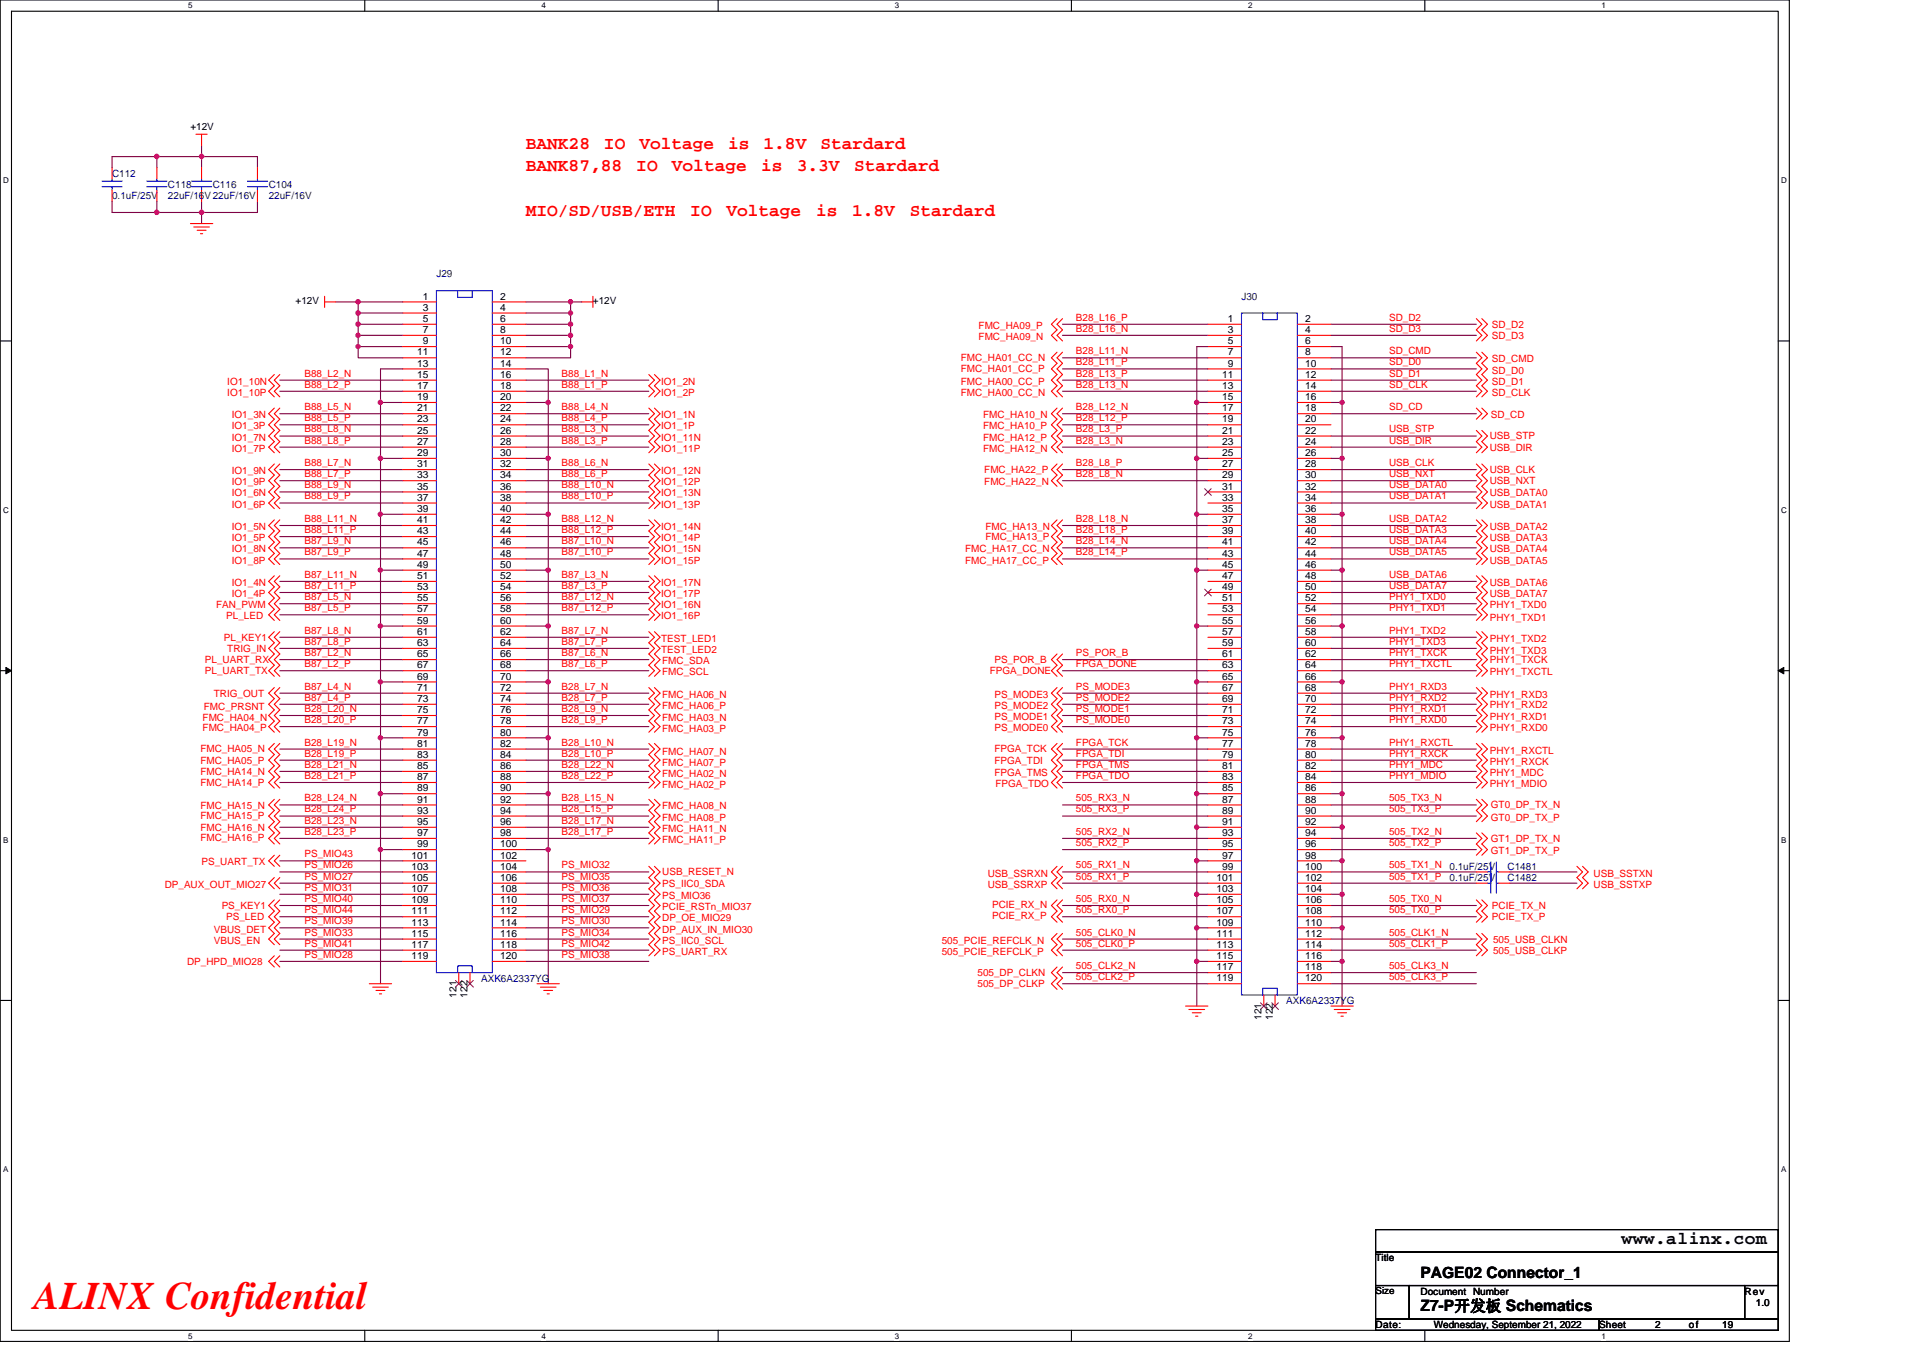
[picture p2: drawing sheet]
<svg xmlns="http://www.w3.org/2000/svg" width="297mm" height="210mm" viewBox="0 0 297 210" stroke-linecap="round" stroke-linejoin="round" font-family="sans-serif">
<defs><g id="words">
<text font-size="6" fill="#f00" x="5.2" y="202.3">ALINX Confidential</text>
<g font-size="2.8" fill="#f00">
<text x="81.2" y="23">BANK28</text>
<text x="93.3" y="23">IO</text>
<text x="98.8" y="23">Voltage</text>
<text x="112.5" y="23">is</text>
<text x="118" y="23">1.8V</text>
<text x="126.7" y="23">Stardard</text>
<text x="81.2" y="26.5">BANK87,88</text>
<text x="98.3" y="26.5">IO</text>
<text x="103.8" y="26.5">Voltage</text>
<text x="117.6" y="26.5">is</text>
<text x="123.1" y="26.5">3.3V</text>
<text x="131.9" y="26.5">Stardard</text>
<text x="81.2" y="33.4">MIO/SD/USB/ETH</text>
<text x="106.6" y="33.4">IO</text>
<text x="112.2" y="33.4">Voltage</text>
<text x="126.1" y="33.4">is</text>
<text x="131.6" y="33.4">1.8V</text>
<text x="140.6" y="33.4">Stardard</text>
</g>
<text font-size="2.8" x="250.5" y="192.3">www.alinx.com</text>
<g font-size="2.4">
<text x="219.4" y="197.4">PAGE02 Connector_1</text>
<text x="219.4" y="202.6">Z7-P开发板 Schematics</text>
</g>
<g font-size="1.5">
<text x="29.4" y="20.1">+12V</text>
<text x="45.7" y="47">+12V</text>
<text x="65.3" y="46.3">1</text>
<text x="77.3" y="46.3">2</text>
<text x="91.6" y="47">+12V</text>
<text x="65.3" y="48">3</text>
<text x="65.3" y="49.7">5</text>
<text x="65.3" y="51.5">7</text>
<text x="65.3" y="53.2">9</text>
<text x="77.3" y="48">4</text>
<text x="77.3" y="49.7">6</text>
<text x="77.3" y="51.5">8</text>
<text x="77.3" y="53.2">10</text>
<text x="189.7" y="49.7">1</text>
<text x="189.7" y="51.5">3</text>
<text x="189.7" y="53.2">5</text>
<text x="201.6" y="49.7">2</text>
<text x="201.6" y="51.5">4</text>
<text x="201.6" y="53.2">6</text>
<text x="64.4" y="54.9">11</text>
<text x="64.4" y="56.6">13</text>
<text x="64.4" y="58.4">15</text>
<text x="77.3" y="54.9">12</text>
<text x="77.3" y="56.6">14</text>
<text x="77.3" y="58.4">16</text>
<text x="188.8" y="58.4">11</text>
<text x="189.7" y="54.9">7</text>
<text x="189.7" y="56.6">9</text>
<text x="201.6" y="54.9">8</text>
<text x="201.6" y="56.6">10</text>
<text x="201.6" y="58.4">12</text>
<text x="64.4" y="60.1">17</text>
<text x="64.4" y="61.8">19</text>
<text x="64.4" y="63.6">21</text>
<text x="64.4" y="65.3">23</text>
<text x="77.3" y="60.1">18</text>
<text x="77.3" y="61.8">20</text>
<text x="77.3" y="63.6">22</text>
<text x="77.3" y="65.3">24</text>
<text x="188.8" y="60.1">13</text>
<text x="188.8" y="61.8">15</text>
<text x="188.8" y="63.6">17</text>
<text x="188.8" y="65.3">19</text>
<text x="201.6" y="60.1">14</text>
<text x="201.6" y="61.8">16</text>
<text x="201.6" y="63.6">18</text>
<text x="201.6" y="65.3">20</text>
<text x="64.4" y="67">25</text>
<text x="64.4" y="68.7">27</text>
<text x="64.4" y="70.5">29</text>
<text x="77.3" y="67">26</text>
<text x="77.3" y="68.7">28</text>
<text x="77.3" y="70.5">30</text>
<text x="188.8" y="67">21</text>
<text x="188.8" y="68.7">23</text>
<text x="188.8" y="70.5">25</text>
<text x="201.6" y="67">22</text>
<text x="201.6" y="68.7">24</text>
<text x="201.6" y="70.5">26</text>
<text x="64.4" y="72.2">31</text>
<text x="64.4" y="73.9">33</text>
<text x="64.4" y="75.6">35</text>
<text x="64.4" y="77.4">37</text>
<text x="77.3" y="72.2">32</text>
<text x="77.3" y="73.9">34</text>
<text x="77.3" y="75.6">36</text>
<text x="77.3" y="77.4">38</text>
<text x="188.8" y="72.2">27</text>
<text x="188.8" y="73.9">29</text>
<text x="188.8" y="75.6">31</text>
<text x="188.8" y="77.4">33</text>
<text x="201.6" y="72.2">28</text>
<text x="201.6" y="73.9">30</text>
<text x="201.6" y="75.6">32</text>
<text x="201.6" y="77.4">34</text>
<text x="64.4" y="79.1">39</text>
<text x="64.4" y="80.8">41</text>
<text x="64.4" y="82.5">43</text>
<text x="77.3" y="79.1">40</text>
<text x="77.3" y="80.8">42</text>
<text x="77.3" y="82.5">44</text>
<text x="188.8" y="79.1">35</text>
<text x="188.8" y="80.8">37</text>
<text x="188.8" y="82.5">39</text>
<text x="201.6" y="79.1">36</text>
<text x="201.6" y="80.8">38</text>
<text x="201.6" y="82.5">40</text>
<text x="64.4" y="84.3">45</text>
<text x="64.4" y="86">47</text>
<text x="64.4" y="87.7">49</text>
<text x="64.4" y="89.5">51</text>
<text x="77.3" y="84.3">46</text>
<text x="77.3" y="86">48</text>
<text x="77.3" y="87.7">50</text>
<text x="77.3" y="89.5">52</text>
<text x="188.8" y="84.3">41</text>
<text x="188.8" y="86">43</text>
<text x="188.8" y="87.7">45</text>
<text x="188.8" y="89.5">47</text>
<text x="201.6" y="84.3">42</text>
<text x="201.6" y="86">44</text>
<text x="201.6" y="87.7">46</text>
<text x="201.6" y="89.5">48</text>
<text x="64.4" y="91.2">53</text>
<text x="64.4" y="92.9">55</text>
<text x="64.4" y="94.6">57</text>
<text x="77.3" y="91.2">54</text>
<text x="77.3" y="92.9">56</text>
<text x="77.3" y="94.6">58</text>
<text x="188.8" y="91.2">49</text>
<text x="188.8" y="92.9">51</text>
<text x="188.8" y="94.6">53</text>
<text x="201.6" y="91.2">50</text>
<text x="201.6" y="92.9">52</text>
<text x="201.6" y="94.6">54</text>
<text x="64.4" y="96.4">59</text>
<text x="64.4" y="98.1">61</text>
<text x="64.4" y="99.8">63</text>
<text x="64.4" y="101.6">65</text>
<text x="77.3" y="96.4">60</text>
<text x="77.3" y="98.1">62</text>
<text x="77.3" y="99.8">64</text>
<text x="77.3" y="101.6">66</text>
<text x="188.8" y="96.4">55</text>
<text x="188.8" y="98.1">57</text>
<text x="188.8" y="99.8">59</text>
<text x="188.8" y="101.6">61</text>
<text x="201.6" y="96.4">56</text>
<text x="201.6" y="98.1">58</text>
<text x="201.6" y="99.8">60</text>
<text x="201.6" y="101.6">62</text>
<text x="64.4" y="103.3">67</text>
<text x="64.4" y="105">69</text>
<text x="64.4" y="106.7">71</text>
<text x="77.3" y="103.3">68</text>
<text x="77.3" y="105">70</text>
<text x="77.3" y="106.7">72</text>
<text x="188.8" y="103.3">63</text>
<text x="188.8" y="105">65</text>
<text x="188.8" y="106.7">67</text>
<text x="201.6" y="103.3">64</text>
<text x="201.6" y="105">66</text>
<text x="201.6" y="106.7">68</text>
<text x="64.4" y="108.5">73</text>
<text x="64.4" y="110.2">75</text>
<text x="64.4" y="111.9">77</text>
<text x="64.4" y="113.6">79</text>
<text x="77.3" y="108.5">74</text>
<text x="77.3" y="110.2">76</text>
<text x="77.3" y="111.9">78</text>
<text x="77.3" y="113.6">80</text>
<text x="188.8" y="108.5">69</text>
<text x="188.8" y="110.2">71</text>
<text x="188.8" y="111.9">73</text>
<text x="188.8" y="113.6">75</text>
<text x="201.6" y="108.5">70</text>
<text x="201.6" y="110.2">72</text>
<text x="201.6" y="111.9">74</text>
<text x="201.6" y="113.6">76</text>
<text x="64.4" y="115.4">81</text>
<text x="64.4" y="117.1">83</text>
<text x="64.4" y="118.8">85</text>
<text x="77.3" y="115.4">82</text>
<text x="77.3" y="117.1">84</text>
<text x="77.3" y="118.8">86</text>
<text x="188.8" y="115.4">77</text>
<text x="188.8" y="117.1">79</text>
<text x="188.8" y="118.8">81</text>
<text x="201.6" y="115.4">78</text>
<text x="201.6" y="117.1">80</text>
<text x="201.6" y="118.8">82</text>
<text x="64.4" y="120.5">87</text>
<text x="64.4" y="122.3">89</text>
<text x="64.4" y="124">91</text>
<text x="64.4" y="125.7">93</text>
<text x="77.3" y="120.5">88</text>
<text x="77.3" y="122.3">90</text>
<text x="77.3" y="124">92</text>
<text x="77.3" y="125.7">94</text>
<text x="188.8" y="120.5">83</text>
<text x="188.8" y="122.3">85</text>
<text x="188.8" y="124">87</text>
<text x="188.8" y="125.7">89</text>
<text x="201.6" y="120.5">84</text>
<text x="201.6" y="122.3">86</text>
<text x="201.6" y="124">88</text>
<text x="201.6" y="125.7">90</text>
<text x="64.4" y="127.5">95</text>
<text x="64.4" y="129.2">97</text>
<text x="64.4" y="130.9">99</text>
<text x="77.3" y="127.5">96</text>
<text x="77.3" y="129.2">98</text>
<text x="77.3" y="130.9">100</text>
<text x="188.8" y="127.5">91</text>
<text x="188.8" y="129.2">93</text>
<text x="188.8" y="130.9">95</text>
<text x="201.6" y="127.5">92</text>
<text x="201.6" y="129.2">94</text>
<text x="201.6" y="130.9">96</text>
<text x="63.5" y="132.7">101</text>
<text x="63.5" y="134.4">103</text>
<text x="63.5" y="136.1">105</text>
<text x="63.5" y="137.8">107</text>
<text x="77.3" y="132.7">102</text>
<text x="77.3" y="134.4">104</text>
<text x="77.3" y="136.1">106</text>
<text x="77.3" y="137.8">108</text>
<text x="187.9" y="136.1">101</text>
<text x="187.9" y="137.8">103</text>
<text x="188.8" y="132.7">97</text>
<text x="188.8" y="134.4">99</text>
<text x="201.6" y="132.7">98</text>
<text x="201.6" y="134.4">100</text>
<text x="201.6" y="136.1">102</text>
<text x="201.6" y="137.8">104</text>
<text x="63.5" y="139.6">109</text>
<text x="63.5" y="141.3">111</text>
<text x="63.5" y="143">113</text>
<text x="77.3" y="139.6">110</text>
<text x="77.3" y="141.3">112</text>
<text x="77.3" y="143">114</text>
<text x="187.9" y="139.6">105</text>
<text x="187.9" y="141.3">107</text>
<text x="187.9" y="143">109</text>
<text x="201.6" y="139.6">106</text>
<text x="201.6" y="141.3">108</text>
<text x="201.6" y="143">110</text>
<text x="63.5" y="144.7">115</text>
<text x="63.5" y="146.5">117</text>
<text x="63.5" y="148.2">119</text>
<text x="77.3" y="144.7">116</text>
<text x="77.3" y="146.5">118</text>
<text x="77.3" y="148.2">120</text>
<text x="187.9" y="144.7">111</text>
<text x="187.9" y="146.5">113</text>
<text x="187.9" y="148.2">115</text>
<text x="187.9" y="149.9">117</text>
<text x="201.6" y="144.7">112</text>
<text x="201.6" y="146.5">114</text>
<text x="201.6" y="148.2">116</text>
<text x="201.6" y="149.9">118</text>
<text x="70.5" y="154.2" transform="rotate(-90 70.5 154.2)">121</text>
<text x="72.2" y="154.2" transform="rotate(-90 72.2 154.2)">122</text>
<text x="187.9" y="151.6">119</text>
<text x="201.6" y="151.6">120</text>
<text x="194.9" y="157.6" transform="rotate(-90 194.9 157.6)">121</text>
<text x="196.6" y="157.6" transform="rotate(-90 196.6 157.6)">122</text>
<text x="212.5" y="194.9">Title</text>
<text x="212.5" y="200">Size</text>
<text x="219.4" y="200">Document Number</text>
<text x="269.5" y="200">Rev</text>
<text x="271.2" y="201.8">1.0</text>
<text x="212.5" y="205.2">Date:</text>
<text x="221.5" y="205.2">Wednesday, September 21, 2022</text>
<text x="247" y="205.2">Sheet</text>
<text x="255.7" y="205.2">2</text>
<text x="260.9" y="205.2">of</text>
<text x="266" y="205.2">19</text>
</g>
<g font-size="1.5" fill="#000080">
<text x="17.3" y="27.3">C112</text>
<text x="25.9" y="29">C118</text>
<text x="32.9" y="29">C116</text>
<text x="41.5" y="29">C104</text>
<text x="17.3" y="30.8">0.1uF/25V</text>
<text x="25.9" y="30.8">22uF/16V 22uF/16V</text>
<text x="41.5" y="30.8">22uF/16V</text>
<text x="67.4" y="42.9">J29</text>
<text x="191.8" y="46.3">J30</text>
<text x="223.9" y="136.1">0.1uF/25V</text>
<text x="223.9" y="134.4">0.1uF/25V</text>
<text x="232.9" y="136.1">C1482</text>
<text x="232.9" y="134.4">C1481</text>
<text x="74.3" y="151.7">AXK6A2337YG</text>
<text x="198.7" y="155.1">AXK6A2337YG</text>
</g>
<g font-size="1.5" fill="#f00">
<text x="151.2" y="50.8">FMC_HA09_P</text>
<text x="151.2" y="52.5">FMC_HA09_N</text>
<text x="166.2" y="49.6">B28_L16_P</text>
<text x="166.2" y="51.3">B28_L16_N</text>
<text x="214.6" y="49.6">SD_D2</text>
<text x="214.6" y="51.3">SD_D3</text>
<text x="230.5" y="50.6">SD_D2</text>
<text x="230.5" y="52.4">SD_D3</text>
<text x="35.1" y="59.4">IO1_10N</text>
<text x="47" y="59.9">B88_L2_P</text>
<text x="47" y="58.2">B88_L2_N</text>
<text x="86.7" y="59.9">B88_L1_P</text>
<text x="86.7" y="58.2">B88_L1_N</text>
<text x="102.1" y="59.4">IO1_2N</text>
<text x="148.4" y="57.5">FMC_HA01_CC_P</text>
<text x="148.4" y="55.8">FMC_HA01_CC_N</text>
<text x="148.4" y="59.4">FMC_HA00_CC_P</text>
<text x="166.2" y="56.5">B28_L11_P</text>
<text x="166.2" y="54.7">B28_L11_N</text>
<text x="166.2" y="58.2">B28_L13_P</text>
<text x="166.2" y="59.9">B28_L13_N</text>
<text x="214.6" y="54.7">SD_CMD</text>
<text x="214.6" y="59.9">SD_CLK</text>
<text x="214.6" y="56.5">SD_D0</text>
<text x="214.6" y="58.2">SD_D1</text>
<text x="230.5" y="56">SD_CMD</text>
<text x="230.5" y="57.7">SD_D0</text>
<text x="230.5" y="59.4">SD_D1</text>
<text x="35.1" y="61.2">IO1_10P</text>
<text x="35.8" y="64.6">IO1_3N</text>
<text x="47" y="65.1">B88_L5_P</text>
<text x="47" y="63.4">B88_L5_N</text>
<text x="86.7" y="65.1">B88_L4_P</text>
<text x="86.7" y="63.4">B88_L4_N</text>
<text x="102.1" y="61.2">IO1_2P</text>
<text x="102.1" y="64.6">IO1_1N</text>
<text x="148.4" y="61.2">FMC_HA00_CC_N</text>
<text x="151.9" y="64.6">FMC_HA10_N</text>
<text x="166.2" y="65.1">B28_L12_P</text>
<text x="166.2" y="63.4">B28_L12_N</text>
<text x="214.6" y="63.4">SD_CD</text>
<text x="230.3" y="64.6">SD_CD</text>
<text x="230.5" y="61.2">SD_CLK</text>
<text x="35.8" y="66.4">IO1_3P</text>
<text x="35.8" y="69.8">IO1_7P</text>
<text x="35.8" y="68.1">IO1_7N</text>
<text x="47" y="68.5">B88_L8_P</text>
<text x="47" y="66.8">B88_L8_N</text>
<text x="86.7" y="68.5">B88_L3_P</text>
<text x="86.7" y="66.8">B88_L3_N</text>
<text x="102.1" y="66.4">IO1_1P</text>
<text x="102.1" y="69.8">IO1_11P</text>
<text x="102.1" y="68.1">IO1_11N</text>
<text x="151.9" y="66.4">FMC_HA10_P</text>
<text x="151.9" y="68.1">FMC_HA12_P</text>
<text x="151.9" y="69.8">FMC_HA12_N</text>
<text x="166.2" y="66.8">B28_L3_P</text>
<text x="166.2" y="68.5">B28_L3_N</text>
<text x="214.6" y="66.8">USB_STP</text>
<text x="214.6" y="68.5">USB_DIR</text>
<text x="230.1" y="67.9">USB_STP</text>
<text x="230.1" y="69.6">USB_DIR</text>
<text x="35.8" y="75">IO1_9P</text>
<text x="35.8" y="73.3">IO1_9N</text>
<text x="35.8" y="76.7">IO1_6N</text>
<text x="47" y="73.7">B88_L7_P</text>
<text x="47" y="72">B88_L7_N</text>
<text x="47" y="77.2">B88_L9_P</text>
<text x="47" y="75.5">B88_L9_N</text>
<text x="86.7" y="73.7">B88_L6_P</text>
<text x="86.7" y="72">B88_L6_N</text>
<text x="86.7" y="77.2">B88_L10_P</text>
<text x="86.7" y="75.5">B88_L10_N</text>
<text x="102.1" y="75">IO1_12P</text>
<text x="102.1" y="73.3">IO1_12N</text>
<text x="102.1" y="76.7">IO1_13N</text>
<text x="152" y="73.1">FMC_HA22_P</text>
<text x="152" y="75">FMC_HA22_N</text>
<text x="166.2" y="72">B28_L8_P</text>
<text x="166.2" y="73.7">B28_L8_N</text>
<text x="214.6" y="72">USB_CLK</text>
<text x="214.6" y="73.7">USB_NXT</text>
<text x="214.6" y="75.5">USB_DATA0</text>
<text x="214.6" y="77.2">USB_DATA1</text>
<text x="230.1" y="76.7">USB_DATA0</text>
<text x="230.1" y="73.1">USB_CLK</text>
<text x="230.1" y="74.8">USB_NXT</text>
<text x="35.8" y="83.6">IO1_5P</text>
<text x="35.8" y="81.9">IO1_5N</text>
<text x="35.8" y="78.4">IO1_6P</text>
<text x="47" y="82.4">B88_L11_P</text>
<text x="47" y="80.6">B88_L11_N</text>
<text x="86.7" y="82.4">B88_L12_P</text>
<text x="86.7" y="80.6">B88_L12_N</text>
<text x="102.1" y="83.6">IO1_14P</text>
<text x="102.1" y="81.9">IO1_14N</text>
<text x="102.1" y="78.4">IO1_13P</text>
<text x="152.2" y="83.4">FMC_HA13_P</text>
<text x="152.2" y="81.9">FMC_HA13_N</text>
<text x="166.2" y="82.4">B28_L18_P</text>
<text x="166.2" y="80.6">B28_L18_N</text>
<text x="214.6" y="80.6">USB_DATA2</text>
<text x="214.6" y="82.4">USB_DATA3</text>
<text x="230.1" y="78.4">USB_DATA1</text>
<text x="230.1" y="81.9">USB_DATA2</text>
<text x="230.1" y="83.6">USB_DATA3</text>
<text x="35.8" y="87.1">IO1_8P</text>
<text x="35.8" y="85.3">IO1_8N</text>
<text x="47" y="84.1">B87_L9_N</text>
<text x="47" y="85.8">B87_L9_P</text>
<text x="47" y="89.3">B87_L11_N</text>
<text x="86.7" y="89.3">B87_L3_N</text>
<text x="86.7" y="85.8">B87_L10_P</text>
<text x="86.7" y="84.1">B87_L10_N</text>
<text x="102.1" y="85.3">IO1_15N</text>
<text x="102.1" y="87.1">IO1_15P</text>
<text x="149.1" y="85.3">FMC_HA17_CC_N</text>
<text x="149.1" y="87.1">FMC_HA17_CC_P</text>
<text x="166.2" y="85.8">B28_L14_P</text>
<text x="166.2" y="84.1">B28_L14_N</text>
<text x="214.6" y="84.1">USB_DATA4</text>
<text x="214.6" y="85.8">USB_DATA5</text>
<text x="214.6" y="89.3">USB_DATA6</text>
<text x="230.1" y="85.3">USB_DATA4</text>
<text x="230.1" y="87.1">USB_DATA5</text>
<text x="33.4" y="94">FAN_PWM</text>
<text x="34.9" y="95.7">PL_LED</text>
<text x="35.8" y="92.3">IO1_4P</text>
<text x="35.8" y="90.5">IO1_4N</text>
<text x="47" y="91">B87_L11_P</text>
<text x="47" y="94.4">B87_L5_P</text>
<text x="47" y="92.7">B87_L5_N</text>
<text x="86.7" y="91">B87_L3_P</text>
<text x="86.7" y="94.4">B87_L12_P</text>
<text x="86.7" y="92.7">B87_L12_N</text>
<text x="102.1" y="95.7">IO1_16P</text>
<text x="102.1" y="94">IO1_16N</text>
<text x="102.1" y="90.5">IO1_17N</text>
<text x="102.1" y="92.3">IO1_17P</text>
<text x="214.6" y="92.7">PHY1_TXD0</text>
<text x="214.6" y="94.4">PHY1_TXD1</text>
<text x="214.6" y="91">USB_DATA7</text>
<text x="230.1" y="90.5">USB_DATA6</text>
<text x="230.1" y="92.3">USB_DATA7</text>
<text x="230.1" y="94">PHY1_TXD0</text>
<text x="230.1" y="95.9">PHY1_TXD1</text>
<text x="34.6" y="99">PL_KEY1</text>
<text x="35.1" y="100.7">TRIG_IN</text>
<text x="47" y="99.6">B87_L8_P</text>
<text x="47" y="97.9">B87_L8_N</text>
<text x="47" y="101.4">B87_L2_N</text>
<text x="86.7" y="101.4">B87_L6_N</text>
<text x="86.7" y="99.6">B87_L7_P</text>
<text x="86.7" y="97.9">B87_L7_N</text>
<text x="102.1" y="99.2">TEST_LED1</text>
<text x="102.1" y="100.9">TEST_LED2</text>
<text x="166.2" y="101.4">PS_POR_B</text>
<text x="214.6" y="97.9">PHY1_TXD2</text>
<text x="214.6" y="99.6">PHY1_TXD3</text>
<text x="214.6" y="101.4">PHY1_TXCK</text>
<text x="230.1" y="99.2">PHY1_TXD2</text>
<text x="230.1" y="101.1">PHY1_TXD3</text>
<text x="31.7" y="104.2">PL_UART_TX</text>
<text x="31.7" y="102.4">PL_UART_RX</text>
<text x="33" y="107.6">TRIG_OUT</text>
<text x="47" y="103.1">B87_L2_P</text>
<text x="47" y="106.6">B87_L4_N</text>
<text x="86.7" y="103.1">B87_L6_P</text>
<text x="86.7" y="106.6">B28_L7_N</text>
<text x="102.3" y="107.8">FMC_HA06_N</text>
<text x="102.3" y="104.4">FMC_SCL</text>
<text x="102.3" y="102.6">FMC_SDA</text>
<text x="152.9" y="104.2">FPGA_DONE</text>
<text x="153.6" y="102.4">PS_POR_B</text>
<text x="153.6" y="107.8">PS_MODE3</text>
<text x="166.2" y="106.6">PS_MODE3</text>
<text x="166.2" y="103.1">FPGA_DONE</text>
<text x="214.6" y="106.6">PHY1_RXD3</text>
<text x="214.6" y="103.1">PHY1_TXCTL</text>
<text x="230.1" y="107.8">PHY1_RXD3</text>
<text x="230.1" y="102.4">PHY1_TXCK</text>
<text x="230.1" y="104.4">PHY1_TXCTL</text>
<text x="31.3" y="113">FMC_HA04_P</text>
<text x="31.3" y="111.4">FMC_HA04_N</text>
<text x="31.5" y="109.7">FMC_PRSNT</text>
<text x="47" y="108.3">B87_L4_P</text>
<text x="47" y="111.7">B28_L20_P</text>
<text x="47" y="110">B28_L20_N</text>
<text x="86.7" y="108.3">B28_L7_P</text>
<text x="86.7" y="111.7">B28_L9_P</text>
<text x="86.7" y="110">B28_L9_N</text>
<text x="102.3" y="113.2">FMC_HA03_P</text>
<text x="102.3" y="111.4">FMC_HA03_N</text>
<text x="102.3" y="109.5">FMC_HA06_P</text>
<text x="153.6" y="111.3">PS_MODE1</text>
<text x="153.6" y="113">PS_MODE0</text>
<text x="153.6" y="109.5">PS_MODE2</text>
<text x="166.2" y="110">PS_MODE1</text>
<text x="166.2" y="111.7">PS_MODE0</text>
<text x="166.2" y="108.3">PS_MODE2</text>
<text x="214.6" y="108.3">PHY1_RXD2</text>
<text x="214.6" y="110">PHY1_RXD1</text>
<text x="214.6" y="111.7">PHY1_RXD0</text>
<text x="230.1" y="109.3">PHY1_RXD2</text>
<text x="230.1" y="111.3">PHY1_RXD1</text>
<text x="230.1" y="113">PHY1_RXD0</text>
<text x="31" y="118">FMC_HA05_P</text>
<text x="31" y="116.3">FMC_HA05_N</text>
<text x="31" y="119.7">FMC_HA14_N</text>
<text x="47" y="115.2">B28_L19_N</text>
<text x="47" y="116.9">B28_L19_P</text>
<text x="47" y="118.6">B28_L21_N</text>
<text x="86.7" y="118.6">B28_L22_N</text>
<text x="86.7" y="115.2">B28_L10_N</text>
<text x="86.7" y="116.9">B28_L10_P</text>
<text x="102.3" y="118.3">FMC_HA07_P</text>
<text x="102.3" y="116.6">FMC_HA07_N</text>
<text x="153.6" y="116.3">FPGA_TCK</text>
<text x="153.6" y="119.9">FPGA_TMS</text>
<text x="153.6" y="118">FPGA_TDI</text>
<text x="166.2" y="118.6">FPGA_TMS</text>
<text x="166.2" y="116.9">FPGA_TDI</text>
<text x="166.2" y="115.2">FPGA_TCK</text>
<text x="214.6" y="116.9">PHY1_RXCK</text>
<text x="214.6" y="115.2">PHY1_RXCTL</text>
<text x="214.6" y="118.6">PHY1_MDC</text>
<text x="230.1" y="118.2">PHY1_RXCK</text>
<text x="230.1" y="116.4">PHY1_RXCTL</text>
<text x="230.1" y="119.9">PHY1_MDC</text>
<text x="31" y="125.1">FMC_HA15_N</text>
<text x="31" y="121.5">FMC_HA14_P</text>
<text x="47" y="125.5">B28_L24_P</text>
<text x="47" y="123.8">B28_L24_N</text>
<text x="47" y="120.4">B28_L21_P</text>
<text x="86.7" y="125.5">B28_L15_P</text>
<text x="86.7" y="123.8">B28_L15_N</text>
<text x="86.7" y="120.4">B28_L22_P</text>
<text x="102.3" y="125.1">FMC_HA08_N</text>
<text x="102.3" y="121.8">FMC_HA02_P</text>
<text x="102.3" y="120.1">FMC_HA02_N</text>
<text x="153.8" y="121.6">FPGA_TDO</text>
<text x="166.2" y="120.4">FPGA_TDO</text>
<text x="166.2" y="125.5">505_RX3_P</text>
<text x="166.2" y="123.8">505_RX3_N</text>
<text x="214.6" y="120.4">PHY1_MDIO</text>
<text x="214.6" y="125.5">505_TX3_P</text>
<text x="214.6" y="123.8">505_TX3_N</text>
<text x="230.1" y="121.6">PHY1_MDIO</text>
<text x="230.3" y="124.9">GT0_DP_TX_N</text>
<text x="31" y="126.6">FMC_HA15_P</text>
<text x="31" y="129.9">FMC_HA16_P</text>
<text x="31" y="128.4">FMC_HA16_N</text>
<text x="47" y="129">B28_L23_P</text>
<text x="47" y="127.3">B28_L23_N</text>
<text x="86.7" y="129">B28_L17_P</text>
<text x="86.7" y="127.3">B28_L17_N</text>
<text x="102.3" y="126.8">FMC_HA08_P</text>
<text x="102.3" y="130.3">FMC_HA11_P</text>
<text x="102.3" y="128.5">FMC_HA11_N</text>
<text x="166.2" y="130.7">505_RX2_P</text>
<text x="166.2" y="129">505_RX2_N</text>
<text x="214.6" y="129">505_TX2_N</text>
<text x="214.6" y="130.7">505_TX2_P</text>
<text x="230.3" y="126.8">GT0_DP_TX_P</text>
<text x="230.3" y="132">GT1_DP_TX_P</text>
<text x="230.3" y="130.1">GT1_DP_TX_N</text>
<text x="25.4" y="137.2">DP_AUX_OUT_MIO27</text>
<text x="31.1" y="133.7">PS_UART_TX</text>
<text x="47" y="135.9">PS_MIO27</text>
<text x="47" y="132.5">PS_MIO43</text>
<text x="47" y="137.6">PS_MIO31</text>
<text x="47" y="134.2">PS_MIO26</text>
<text x="86.7" y="137.6">PS_MIO36</text>
<text x="86.7" y="135.9">PS_MIO35</text>
<text x="86.7" y="134.2">PS_MIO32</text>
<text x="102.3" y="137">PS_IIC0_SDA</text>
<text x="102.3" y="135.3">USB_RESET_N</text>
<text x="152.6" y="135.4">USB_SSRXN</text>
<text x="152.6" y="137.2">USB_SSRXP</text>
<text x="166.2" y="135.9">505_RX1_P</text>
<text x="166.2" y="134.2">505_RX1_N</text>
<text x="214.6" y="135.9">505_TX1_P</text>
<text x="214.6" y="134.2">505_TX1_N</text>
<text x="246.2" y="135.4">USB_SSTXN</text>
<text x="246.2" y="137.2">USB_SSTXP</text>
<text x="34.2" y="140.4">PS_KEY1</text>
<text x="34.9" y="142.2">PS_LED</text>
<text x="47" y="139.4">PS_MIO40</text>
<text x="47" y="141.1">PS_MIO44</text>
<text x="47" y="142.8">PS_MIO39</text>
<text x="86.7" y="139.4">PS_MIO37</text>
<text x="86.7" y="142.8">PS_MIO30</text>
<text x="86.7" y="141.1">PS_MIO29</text>
<text x="102.3" y="138.9">PS_MIO36</text>
<text x="102.3" y="140.6">PCIE_RSTn_MIO37</text>
<text x="102.3" y="142.3">DP_OE_MIO29</text>
<text x="153.2" y="142">PCIE_RX_P</text>
<text x="153.2" y="140.3">PCIE_RX_N</text>
<text x="166.2" y="139.4">505_RX0_N</text>
<text x="166.2" y="141.1">505_RX0_P</text>
<text x="214.6" y="139.4">505_TX0_N</text>
<text x="214.6" y="141.1">505_TX0_P</text>
<text x="230.5" y="142.2">PCIE_TX_P</text>
<text x="230.5" y="140.4">PCIE_TX_N</text>
<text x="28.9" y="149.1">DP_HPD_MIO28</text>
<text x="33" y="144.1">VBUS_DET</text>
<text x="33" y="145.8">VBUS_EN</text>
<text x="47" y="144.5">PS_MIO33</text>
<text x="47" y="146.3">PS_MIO41</text>
<text x="47" y="148">PS_MIO28</text>
<text x="86.7" y="144.5">PS_MIO34</text>
<text x="86.7" y="146.3">PS_MIO42</text>
<text x="86.7" y="148">PS_MIO38</text>
<text x="102.3" y="147.5">PS_UART_RX</text>
<text x="102.3" y="145.8">PS_IIC0_SCL</text>
<text x="102.3" y="144.1">DP_AUX_IN_MIO30</text>
<text x="145.5" y="147.5">505_PCIE_REFCLK_P</text>
<text x="145.5" y="145.8">505_PCIE_REFCLK_N</text>
<text x="166.2" y="149.7">505_CLK2_N</text>
<text x="166.2" y="144.5">505_CLK0_N</text>
<text x="166.2" y="146.3">505_CLK0_P</text>
<text x="214.6" y="149.7">505_CLK3_N</text>
<text x="214.6" y="144.5">505_CLK1_N</text>
<text x="214.6" y="146.3">505_CLK1_P</text>
<text x="230.6" y="147.4">505_USB_CLKP</text>
<text x="230.6" y="145.6">505_USB_CLKN</text>
<text x="151" y="152.5">505_DP_CLKP</text>
<text x="151" y="150.8">505_DP_CLKN</text>
<text x="166.2" y="151.4">505_CLK2_P</text>
<text x="214.6" y="151.4">505_CLK3_P</text>
</g>
<g font-size="1.2">
<text x="29.1" y="1.3">5</text>
<text x="83.6" y="1.3">4</text>
<text x="138.2" y="1.3">3</text>
<text x="192.8" y="1.3">2</text>
<text x="247.4" y="1.3">1</text>
<text x=".5" y="28.3">D</text>
<text x="275.1" y="28.3">D</text>
<text x=".5" y="79.2">C</text>
<text x="275.1" y="79.2">C</text>
<text x=".5" y="130.2">B</text>
<text x="275.1" y="130.2">B</text>
<text x=".5" y="181.1">A</text>
<text x="275.1" y="181.1">A</text>
<text x="29.1" y="206.8">5</text>
<text x="83.6" y="206.8">4</text>
<text x="138.2" y="206.8">3</text>
<text x="192.8" y="206.8">2</text>
<text x="247.4" y="206.8">1</text>
</g>
</g></defs>
<path d="M0 0h276.4v207.3h-276.4zM1.8 1.7h272.9v203.8h-272.9z" fill="none" stroke="#000" stroke-width=".17"/>
<g fill="#fff">
<path d="M29.1 .2h.6v1.4h-.6z"/>
<path d="M29.1 205.7h.6v1.4h-.6z"/>
</g>
<path d="M56.3 0v1.7M56.3 205.5v1.8" fill="none" stroke="#000" stroke-width=".17"/>
<g fill="#fff">
<path d="M83.6 .2h.7v1.4h-.7z"/>
<path d="M83.6 205.7h.7v1.4h-.7z"/>
</g>
<path d="M110.9 0v1.7M110.9 205.5v1.8" fill="none" stroke="#000" stroke-width=".17"/>
<g fill="#fff">
<path d="M138.2 .2h.7v1.4h-.7z"/>
<path d="M138.2 205.7h.7v1.4h-.7z"/>
</g>
<path d="M165.5 0v1.7M165.5 205.5v1.8" fill="none" stroke="#000" stroke-width=".17"/>
<g fill="#fff">
<path d="M192.8 .2h.6v1.4h-.6z"/>
<path d="M192.8 205.7h.6v1.4h-.6z"/>
</g>
<path d="M220.1 0v1.7M220.1 205.5v1.8" fill="none" stroke="#000" stroke-width=".17"/>
<g fill="#fff">
<path d="M247.4 .2h.6v1.4h-.6z"/>
<path d="M247.4 205.7h.6v1.4h-.6z"/>
<path d="M.5 27.2h.8v1.4h-.8z"/>
<path d="M275.1 27.2h.9v1.4h-.9z"/>
<path d="M.5 78.1h.8v1.4h-.8z"/>
<path d="M275.1 78.1h.9v1.4h-.9z"/>
</g>
<path d="M0 52.7h1.8M274.7 52.7h1.7" fill="none" stroke="#000" stroke-width=".17"/>
<g fill="#fff">
<path d="M.5 129.1h.8v1.4h-.8z"/>
<path d="M275.1 129.1h.8v1.4h-.8z"/>
</g>
<path d="M0 103.6h1.8M274.7 103.6h1.7" fill="none" stroke="#000" stroke-width=".17"/>
<path d="M.9 103.1l.9 .5-.9 .5zM274.7 103.6l.8-.5v1z" fill="#000" stroke="#000" stroke-width=".15"/>
<g fill="#fff">
<path d="M.5 180h.8v1.4h-.8z"/>
<path d="M275.1 180h.8v1.4h-.8z"/>
</g>
<path d="M0 154.6h1.8M274.7 154.6h1.7M212.5 190h62.2v3.5h-62.2zM212.5 193.5h62.2v5.1h-62.2zM212.5 198.6h5.2v5.2h-5.2zM217.7 198.6h51.8v5.2h-51.8zM269.5 198.6h5.2v5.2h-5.2zM212.5 203.8h34.5v1.7h-34.5zM247 203.8h27.7v1.7h-27.7z" fill="none" stroke="#000" stroke-width=".17"/>
<g fill="none" stroke="#800040" stroke-width=".17">
<path d="M17.3 31.1v1.7h6.9M24.2 31.1v1.7h6.9M24.2 24.2h-6.9v1.7M31.1 24.2v1.7M31.1 32.8v1.7M31.1 31.1v1.7M31.1 24.2h-6.9v1.7M31.1 24.2h8.7v1.7M31.1 22.5v1.7M39.8 31.1v1.7h-8.7M43.2 58.7h19M51.9 46.7h3.4"/>
<path d="M55.3 46.7h6.9M55.3 53.6v1.7h6.9M55.3 46.7v1.7M55.3 50.1v1.7M55.3 48.4v1.7M55.3 48.4h6.9M55.3 50.1h6.9M55.3 51.8h6.9M55.3 51.8v1.8h6.9M62.2 57h-3.4v5.2M81.2 46.7h6.9M81.2 48.4h6.9"/>
<path d="M81.2 50.1h6.9M81.2 51.8h6.9M81.2 53.6h6.9M81.2 57h3.5v5.2M81.2 58.7h19M88.1 46.7h1.8M88.1 51.8v1.8M88.1 50.1v1.7M88.1 53.6v1.7h-6.9M88.1 46.7v1.7M88.1 48.4v1.7M164.1 50.1h22.5"/>
<path d="M164.1 51.8h22.5M164.1 57h22.5M164.1 55.3h22.5M164.1 58.7h22.5M186.6 53.6h-1.7v8.6h1.7M205.6 53.6h1.7v8.6M205.6 55.3h22.4M205.6 50.1h22.4M205.6 57h22.4M205.6 51.8h22.4M205.6 58.7h22.4M43.2 60.5h19"/>
<path d="M43.2 65.6h19M43.2 63.9h19M43.2 69.1h19M43.2 67.4h19M43.2 74.3h19M43.2 72.6h19M43.2 77.7h19M43.2 76h19M58.8 62.2h3.4M58.8 70.8h3.4M58.8 79.5h3.4M58.8 62.2v8.6"/>
<path d="M58.8 70.8v8.7M58.8 79.5v8.6M81.2 79.5h3.5M81.2 62.2h3.5M81.2 70.8h3.5M81.2 69.1h19M81.2 67.4h19M81.2 65.6h19M81.2 63.9h19M81.2 60.5h19M81.2 74.3h19M81.2 72.6h19"/>
<path d="M81.2 77.7h19M81.2 76h19M84.7 79.5v8.6M84.7 62.2v8.6M84.7 70.8v8.7M164.1 60.5h22.5M164.1 67.4h22.5M164.1 69.1h22.5M164.1 65.6h22.5M164.1 63.9h22.5M164.1 72.6h22.5M164.1 74.3h22.5"/>
<path d="M184.9 79.5v8.6h1.7M184.9 70.8v8.7h1.7M184.9 62.2v8.6h1.7M205.6 79.5h1.7M205.6 62.2h1.7M205.6 70.8h1.7M205.6 60.5h22.4M205.6 63.9h22.4M205.6 67.4h22.4M205.6 69.1h22.4M205.6 72.6h22.4M205.6 74.3h22.4"/>
<path d="M205.6 76h22.4M205.6 77.7h22.4M207.3 79.5v8.6M207.3 70.8v8.7M207.3 62.2v8.6M43.2 84.6h19M43.2 86.4h19M43.2 91.5h19M43.2 89.8h19M43.2 98.5h19M43.2 95h19M43.2 93.3h19"/>
<path d="M43.2 82.9h19M43.2 81.2h19M58.8 96.7h3.4M58.8 88.1v8.6M58.8 96.7v8.7M58.8 88.1h3.4M81.2 88.1h3.5M81.2 96.7h3.5M81.2 91.5h19M81.2 89.8h19M81.2 98.5h19M81.2 86.4h19"/>
<path d="M81.2 84.6h19M81.2 95h19M81.2 93.3h19M81.2 82.9h19M81.2 81.2h19M84.7 88.1v8.6M84.7 96.7v8.7M164.1 82.9h22.5M164.1 81.2h22.5M164.1 86.4h22.5M164.1 84.6h22.5M184.9 96.7v8.7h1.7"/>
<path d="M184.9 88.1v8.6h1.7M205.6 96.7h1.7M205.6 88.1h1.7v8.6M205.6 98.5h22.4M205.6 93.3h22.4M205.6 95h22.4M205.6 81.2h22.4M205.6 82.9h22.4M205.6 84.6h22.4M205.6 86.4h22.4M205.6 89.8h22.4M205.6 91.5h22.4"/>
<path d="M207.3 96.7v8.7M43.2 100.2h19M43.2 103.6h19M43.2 101.9h19M43.2 107.1h19M43.2 108.8h19M43.2 115.7h19M43.2 117.5h19M43.2 112.3h19M43.2 110.6h19M43.2 119.2h19M58.8 114v8.6"/>
<path d="M58.8 105.4h3.4M58.8 114h3.4M58.8 105.4v8.6M81.2 105.4h3.5M81.2 114h3.5M81.2 103.6h19M81.2 101.9h19M81.2 100.2h19M81.2 108.8h19M81.2 107.1h19M81.2 119.2h19M81.2 112.3h19"/>
<path d="M81.2 110.6h19M81.2 115.7h19M81.2 117.5h19M84.7 105.4v8.6M84.7 114v8.6M164.1 119.2h22.5M164.1 117.5h22.5M164.1 115.7h22.5M164.1 110.6h22.5M164.1 112.3h22.5M164.1 107.1h22.5M164.1 108.8h22.5"/>
<path d="M164.1 101.9h22.5M164.1 103.6h22.5M184.9 114v8.6h1.7M184.9 114h1.7M184.9 105.4v8.6M205.6 114h1.7M205.6 105.4h1.7v8.6M205.6 107.1h22.4M205.6 100.2h22.4M205.6 101.9h22.4M205.6 108.8h22.4M205.6 110.6h22.4"/>
<path d="M205.6 103.6h22.4M205.6 112.3h22.4M205.6 117.5h22.4M205.6 115.7h22.4M205.6 119.2h22.4M207.3 114v8.6M43.2 136.5h19M43.2 133h19M43.2 138.2h19M43.2 134.7h19M43.2 139.9h19M43.2 126.1h19"/>
<path d="M43.2 124.4h19M43.2 129.5h19M43.2 127.8h19M43.2 120.9h19M58.8 131.3h3.4M58.8 122.6h3.4M58.8 122.6v8.7M58.8 131.3v20.7M81.2 131.3h3.5M81.2 122.6h3.5M81.2 139.9h19M81.2 138.2h19"/>
<path d="M81.2 136.5h19M81.2 134.7h19M81.2 126.1h19M81.2 124.4h19M81.2 129.5h19M81.2 127.8h19M81.2 120.9h19M84.7 131.3v20.7M84.7 122.6v8.7M164.1 120.9h22.5M164.1 136.5h22.5M164.1 134.7h22.5"/>
<path d="M164.1 139.9h22.5M164.1 126.1h22.5M164.1 124.4h22.5M164.1 131.3h22.5M164.1 129.5h22.5M184.9 127.8h1.7M184.9 133h1.7M184.9 138.2h1.7M184.9 127.8v5.2M184.9 133v5.2M184.9 122.6v5.2M184.9 138.2v5.2"/>
<path d="M205.6 122.6h1.7M205.6 127.8h1.7v5.2M205.6 133h1.7v5.2M205.6 138.2h1.7M205.6 120.9h22.4M205.6 136.5h22.4M205.6 134.7h22.4M205.6 139.9h22.4M205.6 126.1h22.4M205.6 124.4h22.4M205.6 129.5h22.4M205.6 131.3h22.4"/>
<path d="M207.3 138.2v5.2M207.3 122.6v5.2M233.2 134.7h10.4M233.2 136.5h10.4M43.2 145.1h19M43.2 146.8h19M43.2 148.5h19M43.2 141.6h19M43.2 143.4h19M81.2 145.1h19M81.2 146.8h19M81.2 143.4h19"/>
<path d="M81.2 148.5h19M81.2 141.6h19M164.1 152h22.5M164.1 150.3h22.5M164.1 145.1h22.5M164.1 146.8h22.5M164.1 141.6h22.5M184.9 143.4h1.7M184.9 148.5h1.7M184.9 143.4v5.1M184.9 148.5v6.9M205.6 148.5h1.7v6.9"/>
<path d="M205.6 143.4h1.7v5.1M205.6 152h22.4M205.6 150.3h22.4M205.6 145.1h22.4M205.6 146.8h22.4M205.6 141.6h22.4"/>
</g>
<g fill="#f0f" stroke="#f0f" stroke-width=".17">
<circle cx="58.8" cy="131.3" r=".33"/>
<circle cx="58.8" cy="122.6" r=".33"/>
<circle cx="58.8" cy="62.2" r=".33"/>
<circle cx="58.8" cy="79.4" r=".33"/>
<circle cx="58.8" cy="70.8" r=".33"/>
<circle cx="58.8" cy="88.1" r=".33"/>
<circle cx="58.8" cy="105.4" r=".33"/>
<circle cx="58.8" cy="96.7" r=".33"/>
<circle cx="58.8" cy="114" r=".33"/>
<circle cx="55.3" cy="46.6" r=".34"/>
<circle cx="55.3" cy="48.4" r=".34"/>
<circle cx="55.3" cy="53.5" r=".33"/>
<circle cx="55.3" cy="51.8" r=".34"/>
<circle cx="55.3" cy="50.1" r=".34"/>
<circle cx="84.7" cy="88.1" r=".33"/>
<circle cx="84.7" cy="62.2" r=".33"/>
<circle cx="84.7" cy="79.4" r=".33"/>
<circle cx="84.7" cy="70.8" r=".33"/>
<circle cx="88.1" cy="46.6" r=".34"/>
<circle cx="88.1" cy="53.5" r=".33"/>
<circle cx="88.1" cy="51.8" r=".34"/>
<circle cx="88.1" cy="50.1" r=".34"/>
<circle cx="88.1" cy="48.4" r=".34"/>
<circle cx="84.7" cy="105.4" r=".33"/>
<circle cx="84.7" cy="96.7" r=".33"/>
<circle cx="84.7" cy="114" r=".33"/>
<circle cx="84.7" cy="131.3" r=".33"/>
<circle cx="84.7" cy="122.6" r=".33"/>
<circle cx="184.8" cy="133" r=".34"/>
<circle cx="184.8" cy="127.8" r=".34"/>
<circle cx="184.8" cy="148.5" r=".33"/>
<circle cx="184.8" cy="122.6" r=".33"/>
<circle cx="184.8" cy="114" r=".33"/>
<circle cx="184.8" cy="105.4" r=".33"/>
<circle cx="184.8" cy="96.7" r=".33"/>
<circle cx="184.8" cy="88.1" r=".33"/>
<circle cx="184.8" cy="79.4" r=".33"/>
<circle cx="184.8" cy="70.8" r=".33"/>
<circle cx="184.8" cy="62.2" r=".33"/>
<circle cx="184.8" cy="143.4" r=".34"/>
<circle cx="184.8" cy="138.2" r=".34"/>
<circle cx="207.3" cy="127.8" r=".34"/>
<circle cx="207.3" cy="133" r=".34"/>
<circle cx="207.3" cy="148.5" r=".33"/>
<circle cx="207.3" cy="138.2" r=".34"/>
<circle cx="207.3" cy="143.4" r=".34"/>
<circle cx="207.3" cy="122.6" r=".33"/>
<circle cx="207.3" cy="114" r=".33"/>
<circle cx="207.3" cy="105.4" r=".33"/>
<circle cx="207.3" cy="96.7" r=".33"/>
<circle cx="207.3" cy="88.1" r=".33"/>
<circle cx="207.3" cy="70.8" r=".33"/>
<circle cx="207.3" cy="79.4" r=".33"/>
<circle cx="207.3" cy="62.2" r=".33"/>
<circle cx="31.1" cy="24.2" r=".34"/>
<circle cx="31.1" cy="32.8" r=".34"/>
<circle cx="24.2" cy="24.2" r=".34"/>
<circle cx="24.2" cy="32.8" r=".34"/>
</g>
<g fill="none" stroke="#f00" stroke-width=".17">
<path d="M17.3 25.9v1.7M17.3 29.4v1.7M24.2 25.9v1.7M24.2 29.4v1.7M29.4 34.5h3.5M29.9 35.1h2.4M30.3 20.7h1.7M30.5 35.6h1.3M31 36.1h.3M31.1 20.7v1.8M31.1 25.9v1.7M31.1 29.4v1.7"/>
<path d="M39.8 25.9v1.7M39.8 29.4v1.7M42.4 57.9l-.9 .8 .9 .9-.9 .9 .9 .8M43.2 57.9l-.8 .8 .8 .9-.8 .9 .8 .8M50.1 46.7h1.8M50.1 45.8v1.7M62.2 46.7h5.2M62.2 48.4h5.2M62.2 50.1h5.2M62.2 51.8h5.2M62.2 53.6h5.2M62.2 55.3h5.2"/>
<path d="M62.2 57h5.2M62.2 58.7h5.2M76 46.7h5.2M76 48.4h5.2M76 50.1h5.2M76 51.8h5.2M76 53.6h5.2M76 55.3h5.2M76 57h5.2M76 58.7h5.2M89.9 46.7h1.7M91.6 45.8v1.7"/>
<path d="M100.2 57.9l.9 .8-.9 .9 .9 .9-.9 .8M101.1 57.9l.9 .8-.9 .9 .9 .9-.9 .8M163.3 54.4l-.9 .9 .9 .8-.9 .9 .9 .9-.9 .8 .9 .9-.9 .9 .9 .8M163.3 49.2l-.9 .9 .9 .9-.9 .8 .9 .9M164.1 54.4l-.8 .9 .8 .8-.8 .9 .8 .9-.8 .8 .8 .9-.8 .9 .8 .8M164.1 49.2l-.8 .9 .8 .9-.8 .8 .8 .9M186.6 50.1h5.2M186.6 51.8h5.2M186.6 53.6h5.2M186.6 55.3h5.2M186.6 57h5.2M186.6 58.7h5.2"/>
<path d="M200.4 50.1h5.2M200.4 51.8h5.2M200.4 53.6h5.2M200.4 55.3h5.2M200.4 57h5.2M200.4 58.7h5.2M228 54.4l.9 .9-.9 .8 .9 .9-.9 .9 .9 .8-.9 .9 .9 .9-.9 .8M228 49.2l.9 .9-.9 .9 .9 .8-.9 .9M228.9 54.4l.9 .9-.9 .8 .9 .9-.9 .9 .9 .8-.9 .9 .9 .9-.9 .8M228.9 49.2l.9 .9-.9 .9 .9 .8-.9 .9M42.4 71.7l-.9 .9 .9 .8-.9 .9 .9 .8-.9 .9 .9 .9-.9 .8 .9 .9M42.4 63.1l-.9 .8 .9 .9-.9 .8 .9 .9-.9 .9 .9 .8-.9 .9 .9 .9"/>
<path d="M43.2 71.7l-.8 .9 .8 .8-.8 .9 .8 .8-.8 .9 .8 .9-.8 .8 .8 .9M43.2 63.1l-.8 .8 .8 .9-.8 .8 .8 .9-.8 .9 .8 .8-.8 .9 .8 .9M62.2 60.5h5.2M62.2 62.2h5.2M62.2 63.9h5.2M62.2 65.6h5.2M62.2 67.4h5.2M62.2 69.1h5.2M62.2 70.8h5.2M62.2 72.6h5.2M62.2 74.3h5.2M62.2 76h5.2"/>
<path d="M62.2 77.7h5.2M62.2 79.5h5.2M76 60.5h5.2M76 62.2h5.2M76 63.9h5.2M76 65.6h5.2M76 67.4h5.2M76 69.1h5.2M76 70.8h5.2M76 72.6h5.2M76 74.3h5.2M76 76h5.2"/>
<path d="M76 77.7h5.2M76 79.5h5.2M100.2 71.7l.9 .9-.9 .8 .9 .9-.9 .8 .9 .9-.9 .9 .9 .8-.9 .9M100.2 63.1l.9 .8-.9 .9 .9 .8-.9 .9 .9 .9-.9 .8 .9 .9-.9 .9M101.1 71.7l.9 .9-.9 .8 .9 .9-.9 .8 .9 .9-.9 .9 .9 .8-.9 .9M101.1 63.1l.9 .8-.9 .9 .9 .8-.9 .9 .9 .9-.9 .8 .9 .9-.9 .9M163.3 63.1l-.9 .8 .9 .9-.9 .8 .9 .9-.9 .9 .9 .8-.9 .9 .9 .9M163.3 71.7l-.9 .9 .9 .8-.9 .9 .9 .8M164.1 63.1l-.8 .8 .8 .9-.8 .8 .8 .9-.8 .9 .8 .8-.8 .9 .8 .9M164.1 71.7l-.8 .9 .8 .8-.8 .9 .8 .8M186.6 60.5h5.2M186.6 62.2h5.2"/>
<path d="M186.6 63.9h5.2M186.6 65.6h5.2M186.6 67.4h5.2M186.6 69.1h5.2M186.6 70.8h5.2M186.6 72.6h5.2M186.6 74.3h5.2M186.6 76h5.2M186.6 77.7h5.2M186.6 79.5h5.2M200.4 60.5h5.2M200.4 62.2h5.2"/>
<path d="M200.4 63.9h5.2M200.4 65.6h5.2M200.4 67.4h5.2M200.4 69.1h5.2M200.4 70.8h5.2M200.4 72.6h5.2M200.4 74.3h5.2M200.4 76h5.2M200.4 77.7h5.2M200.4 79.5h5.2M228 71.7l.9 .9-.9 .8 .9 .9-.9 .8 .9 .9-.9 .9 .9 .8-.9 .9M228 66.5l.9 .9-.9 .8 .9 .9-.9 .9"/>
<path d="M228 63.1l.9 .8-.9 .9M228.9 71.7l.9 .9-.9 .8 .9 .9-.9 .8 .9 .9-.9 .9 .9 .8-.9 .9M228.9 66.5l.9 .9-.9 .8 .9 .9-.9 .9M228.9 63.1l.9 .8-.9 .9M42.4 97.6l-.9 .9 .9 .8-.9 .9 .9 .8-.9 .9 .9 .9-.9 .8 .9 .9M42.4 89l-.9 .8 .9 .9-.9 .8 .9 .9-.9 .9 .9 .8-.9 .9 .9 .9M42.4 80.3l-.9 .9 .9 .8-.9 .9 .9 .9-.9 .8 .9 .9-.9 .9 .9 .8M43.2 97.6l-.8 .9 .8 .8-.8 .9 .8 .8-.8 .9 .8 .9-.8 .8 .8 .9M43.2 89l-.8 .8 .8 .9-.8 .8 .8 .9-.8 .9 .8 .8-.8 .9 .8 .9M43.2 80.3l-.8 .9 .8 .8-.8 .9 .8 .9-.8 .8 .8 .9-.8 .9 .8 .8M62.2 81.2h5.2M62.2 82.9h5.2"/>
<path d="M62.2 84.6h5.2M62.2 86.4h5.2M62.2 88.1h5.2M62.2 89.8h5.2M62.2 91.5h5.2M62.2 93.3h5.2M62.2 95h5.2M62.2 96.7h5.2M62.2 98.5h5.2M76 81.2h5.2M76 82.9h5.2M76 84.6h5.2"/>
<path d="M76 86.4h5.2M76 88.1h5.2M76 89.8h5.2M76 91.5h5.2M76 93.3h5.2M76 95h5.2M76 96.7h5.2M76 98.5h5.2M100.2 80.3l.9 .9-.9 .8 .9 .9-.9 .9 .9 .8-.9 .9 .9 .9-.9 .8M100.2 89l.9 .8-.9 .9 .9 .8-.9 .9 .9 .9-.9 .8 .9 .9-.9 .9M100.2 97.6l.9 .9-.9 .8 .9 .9-.9 .8 .9 .9-.9 .9 .9 .8-.9 .9M101.1 80.3l.9 .9-.9 .8 .9 .9-.9 .9 .9 .8-.9 .9 .9 .9-.9 .8"/>
<path d="M101.1 89l.9 .8-.9 .9 .9 .8-.9 .9 .9 .9-.9 .8 .9 .9-.9 .9M101.1 97.6l.9 .9-.9 .8 .9 .9-.9 .8 .9 .9-.9 .9 .9 .8-.9 .9M163.3 80.3l-.9 .9 .9 .8-.9 .9 .9 .9-.9 .8 .9 .9-.9 .9 .9 .8M164.1 80.3l-.8 .9 .8 .8-.8 .9 .8 .9-.8 .8 .8 .9-.8 .9 .8 .8M186.6 81.2h5.2M186.6 82.9h5.2M186.6 84.6h5.2M186.6 86.4h5.2M186.6 88.1h5.2M186.6 89.8h5.2M186.6 91.5h5.2M186.6 93.3h5.2"/>
<path d="M186.6 95h5.2M186.6 96.7h5.2M186.6 98.5h5.2M200.4 81.2h5.2M200.4 82.9h5.2M200.4 84.6h5.2M200.4 86.4h5.2M200.4 88.1h5.2M200.4 89.8h5.2M200.4 91.5h5.2M200.4 93.3h5.2M200.4 95h5.2"/>
<path d="M200.4 96.7h5.2M200.4 98.5h5.2M228 80.3l.9 .9-.9 .8 .9 .9-.9 .9 .9 .8-.9 .9 .9 .9-.9 .8M228 89l.9 .8-.9 .9 .9 .8-.9 .9 .9 .9-.9 .8 .9 .9-.9 .9M228 97.6l.9 .9-.9 .8 .9 .9-.9 .8 .9 .9-.9 .9 .9 .8-.9 .9M228.9 80.3l.9 .9-.9 .8 .9 .9-.9 .9 .9 .8-.9 .9 .9 .9-.9 .8M228.9 89l.9 .8-.9 .9 .9 .8-.9 .9 .9 .9-.9 .8 .9 .9-.9 .9M228.9 97.6l.9 .9-.9 .8 .9 .9-.9 .8 .9 .9-.9 .9 .9 .8-.9 .9M42.4 106.2l-.9 .9 .9 .9-.9 .8 .9 .9-.9 .9 .9 .8-.9 .9 .9 .8M42.4 114.9l-.9 .8 .9 .9-.9 .9 .9 .8-.9 .9 .9 .9-.9 .8 .9 .9M43.2 106.2l-.8 .9 .8 .9-.8 .8 .8 .9-.8 .9 .8 .8-.8 .9 .8 .8M43.2 114.9l-.8 .8 .8 .9-.8 .9 .8 .8-.8 .9 .8 .9-.8 .8 .8 .9"/>
<path d="M62.2 100.2h5.2M62.2 101.9h5.2M62.2 103.6h5.2M62.2 105.4h5.2M62.2 107.1h5.2M62.2 108.8h5.2M62.2 110.6h5.2M62.2 112.3h5.2M62.2 114h5.2M62.2 115.7h5.2M62.2 117.5h5.2M62.2 119.2h5.2"/>
<path d="M76 100.2h5.2M76 101.9h5.2M76 103.6h5.2M76 105.4h5.2M76 107.1h5.2M76 108.8h5.2M76 110.6h5.2M76 112.3h5.2M76 114h5.2M76 115.7h5.2M76 117.5h5.2M76 119.2h5.2"/>
<path d="M100.2 106.2l.9 .9-.9 .9 .9 .8-.9 .9 .9 .9-.9 .8 .9 .9-.9 .8M100.2 114.9l.9 .8-.9 .9 .9 .9-.9 .8 .9 .9-.9 .9 .9 .8-.9 .9M101.1 106.2l.9 .9-.9 .9 .9 .8-.9 .9 .9 .9-.9 .8 .9 .9-.9 .8M101.1 114.9l.9 .8-.9 .9 .9 .9-.9 .8 .9 .9-.9 .9 .9 .8-.9 .9M163.3 101l-.9 .9 .9 .9-.9 .8 .9 .9M163.3 106.2l-.9 .9 .9 .9-.9 .8 .9 .9-.9 .9 .9 .8-.9 .9 .9 .8M163.3 114.9l-.9 .8 .9 .9-.9 .9 .9 .8-.9 .9 .9 .9-.9 .8 .9 .9M164.1 101l-.8 .9 .8 .9-.8 .8 .8 .9M164.1 106.2l-.8 .9 .8 .9-.8 .8 .8 .9-.8 .9 .8 .8-.8 .9 .8 .8M164.1 114.9l-.8 .8 .8 .9-.8 .9 .8 .8-.8 .9 .8 .9-.8 .8 .8 .9M186.6 100.2h5.2M186.6 101.9h5.2"/>
<path d="M186.6 103.6h5.2M186.6 105.4h5.2M186.6 107.1h5.2M186.6 108.8h5.2M186.6 110.6h5.2M186.6 112.3h5.2M186.6 114h5.2M186.6 115.7h5.2M186.6 117.5h5.2M186.6 119.2h5.2M200.4 100.2h5.2M200.4 101.9h5.2"/>
<path d="M200.4 103.6h5.2M200.4 105.4h5.2M200.4 107.1h5.2M200.4 108.8h5.2M200.4 110.6h5.2M200.4 112.3h5.2M200.4 114h5.2M200.4 115.7h5.2M200.4 117.5h5.2M200.4 119.2h5.2M228 106.2l.9 .9-.9 .9 .9 .8-.9 .9 .9 .9-.9 .8 .9 .9-.9 .8M228 114.9l.9 .8-.9 .9 .9 .9-.9 .8 .9 .9-.9 .9 .9 .8-.9 .9"/>
<path d="M228.9 106.2l.9 .9-.9 .9 .9 .8-.9 .9 .9 .9-.9 .8 .9 .9-.9 .8M228.9 114.9l.9 .8-.9 .9 .9 .9-.9 .8 .9 .9-.9 .9 .9 .8-.9 .9M42.4 135.6l-.9 .9 .9 .8M42.4 132.1l-.9 .9 .9 .9M42.4 139l-.9 .9 .9 .9-.9 .8 .9 .9-.9 .9 .9 .8-.9 .9 .9 .9M42.4 123.5l-.9 .9 .9 .8-.9 .9 .9 .9-.9 .8 .9 .9-.9 .8 .9 .9M43.2 135.6l-.8 .9 .8 .8M43.2 132.1l-.8 .9 .8 .9M43.2 139l-.8 .9 .8 .9-.8 .8 .8 .9-.8 .9 .8 .8-.8 .9 .8 .9M43.2 123.5l-.8 .9 .8 .8-.8 .9 .8 .9-.8 .8 .8 .9-.8 .8 .8 .9M62.2 120.9h5.2M62.2 122.6h5.2"/>
<path d="M62.2 124.4h5.2M62.2 126.1h5.2M62.2 127.8h5.2M62.2 129.5h5.2M62.2 131.3h5.2M62.2 133h5.2M62.2 134.7h5.2M62.2 136.5h5.2M62.2 138.2h5.2M62.2 139.9h5.2M76 120.9h5.2M76 122.6h5.2"/>
<path d="M76 124.4h5.2M76 126.1h5.2M76 127.8h5.2M76 129.5h5.2M76 131.3h5.2M76 133h5.2M76 134.7h5.2M76 136.5h5.2M76 138.2h5.2M76 139.9h5.2M100.2 133.9l.9 .8-.9 .9 .9 .9-.9 .8 .9 .9-.9 .8 .9 .9-.9 .9 .9 .8-.9 .9 .9 .9-.9 .8 .9 .9-.9 .9 .9 .8-.9 .9M100.2 123.5l.9 .9-.9 .8 .9 .9-.9 .9 .9 .8-.9 .9 .9 .8-.9 .9"/>
<path d="M101.1 133.9l.9 .8-.9 .9 .9 .9-.9 .8 .9 .9-.9 .8 .9 .9-.9 .9 .9 .8-.9 .9 .9 .9-.9 .8 .9 .9-.9 .9 .9 .8-.9 .9M101.1 123.5l.9 .9-.9 .8 .9 .9-.9 .9 .9 .8-.9 .9 .9 .8-.9 .9M163.3 133.9l-.9 .8 .9 .9-.9 .9 .9 .8M163.3 139l-.9 .9 .9 .9-.9 .8 .9 .9M164.1 133.9l-.8 .8 .8 .9-.8 .9 .8 .8M164.1 139l-.8 .9 .8 .9-.8 .8 .8 .9M186.6 120.9h5.2M186.6 122.6h5.2M186.6 124.4h5.2M186.6 126.1h5.2M186.6 127.8h5.2M186.6 129.5h5.2"/>
<path d="M186.6 131.3h5.2M186.6 133h5.2M186.6 134.7h5.2M186.6 136.5h5.2M186.6 138.2h5.2M186.6 139.9h5.2M200.4 120.9h5.2M200.4 122.6h5.2M200.4 124.4h5.2M200.4 126.1h5.2M200.4 127.8h5.2M200.4 129.5h5.2"/>
<path d="M200.4 131.3h5.2M200.4 133h5.2M200.4 134.7h5.2M200.4 136.5h5.2M200.4 138.2h5.2M200.4 139.9h5.2M228 139l.9 .9-.9 .9 .9 .8-.9 .9M228 123.5l.9 .9-.9 .8 .9 .9-.9 .9M228 128.7l.9 .8-.9 .9 .9 .9-.9 .8M228 136.5h1.8M228 134.7h1.8M228.9 139l.9 .9-.9 .9 .9 .8-.9 .9"/>
<path d="M228.9 123.5l.9 .9-.9 .8 .9 .9-.9 .9M228.9 128.7l.9 .8-.9 .9 .9 .9-.9 .8M231.5 136.5h1.7M231.5 134.7h1.7M243.6 133.9l.9 .8-.9 .9 .9 .9-.9 .8M244.5 133.9l.8 .8-.8 .9 .8 .9-.8 .8M42.4 147.7l-.9 .8 .9 .9M43.2 147.7l-.8 .8 .8 .9M57 152h3.5M57.6 152.5h2.4M58.1 153h1.4M58.6 153.6h.3"/>
<path d="M62.2 141.6h5.2M62.2 143.4h5.2M62.2 145.1h5.2M62.2 146.8h5.2M62.2 148.5h5.2M70.9 150.3v1.7M72.6 150.3v1.7M76 141.6h5.2M76 143.4h5.2M76 145.1h5.2M76 146.8h5.2M76 148.5h5.2"/>
<path d="M82.9 152h3.5M83.5 152.5h2.4M84 153h1.4M84.5 153.6h.4M163.3 144.2l-.9 .9 .9 .9-.9 .8 .9 .9M163.3 149.4l-.9 .9 .9 .8-.9 .9 .9 .9M164.1 144.2l-.8 .9 .8 .9-.8 .8 .8 .9M164.1 149.4l-.8 .9 .8 .8-.8 .9 .8 .9M183.1 155.4h3.5M183.6 156h2.5M184.2 156.5h1.3M184.7 157h.3"/>
<path d="M186.6 141.6h5.2M186.6 143.4h5.2M186.6 145.1h5.2M186.6 146.8h5.2M186.6 148.5h5.2M186.6 150.3h5.2M186.6 152h5.2M195.2 153.7v1.7M197 153.7v1.7M200.4 141.6h5.2M200.4 143.4h5.2M200.4 145.1h5.2"/>
<path d="M200.4 146.8h5.2M200.4 148.5h5.2M200.4 150.3h5.2M200.4 152h5.2M205.6 155.4h3.4M206.1 156h2.4M206.6 156.5h1.4M207.1 157h.4M228 144.2l.9 .9-.9 .9 .9 .8-.9 .9M228.9 144.2l.9 .9-.9 .9 .9 .8-.9 .9"/>
</g>
<g fill="none" stroke="#00f" stroke-width=".17">
<path d="M15.8 28.9h3.1M15.8 28h3.1M17.3 27.6v.4M17.3 28.9v.5M22.7 28.9h3.1M22.7 28h3.1M24.2 27.6v.4M24.2 28.9v.5M29.6 28.9h3.1M29.6 28h3.1M31.1 27.6v.4M31.1 28.9v.5"/>
<path d="M38.2 28.9h3.1M38.2 28h3.1M39.8 27.6v.4M39.8 28.9v.5M67.4 44.9h8.6v105.4h-8.6zM70.7 44.9v1.1h2.2v-1.1M191.8 48.4h8.6v105.3h-8.6zM195 48.4v1h2.3v-1M229.8 136.5h.5M229.8 134.7h.5M230.3 134.9v3.1M230.3 133.2v3.1"/>
<path d="M231.1 136.5h.4M231.1 134.7h.4M231.1 134.9v3.1M231.1 133.2v3.1M70.7 150.3v-1.1h2.2v1.1M195 153.7v-1h2.3v1"/>
</g>
<path d="M186.1 75.5l1 1M187.1 75.5l-1 1M186.1 91l1 1.1M187.1 91l-1 1.1M70.4 151.5l1 1M71.4 151.5l-1.1 1M72.1 151.5l1 1M73.1 151.5l-1 1M194.7 154.9l1 1.1M195.7 154.9l-1 1.1M196.4 154.9l1.1 1.1M197.5 154.9l-1.1 1.1" fill="none" stroke="#804000" stroke-width=".15"/>
<use href="#words"/>
</svg>
